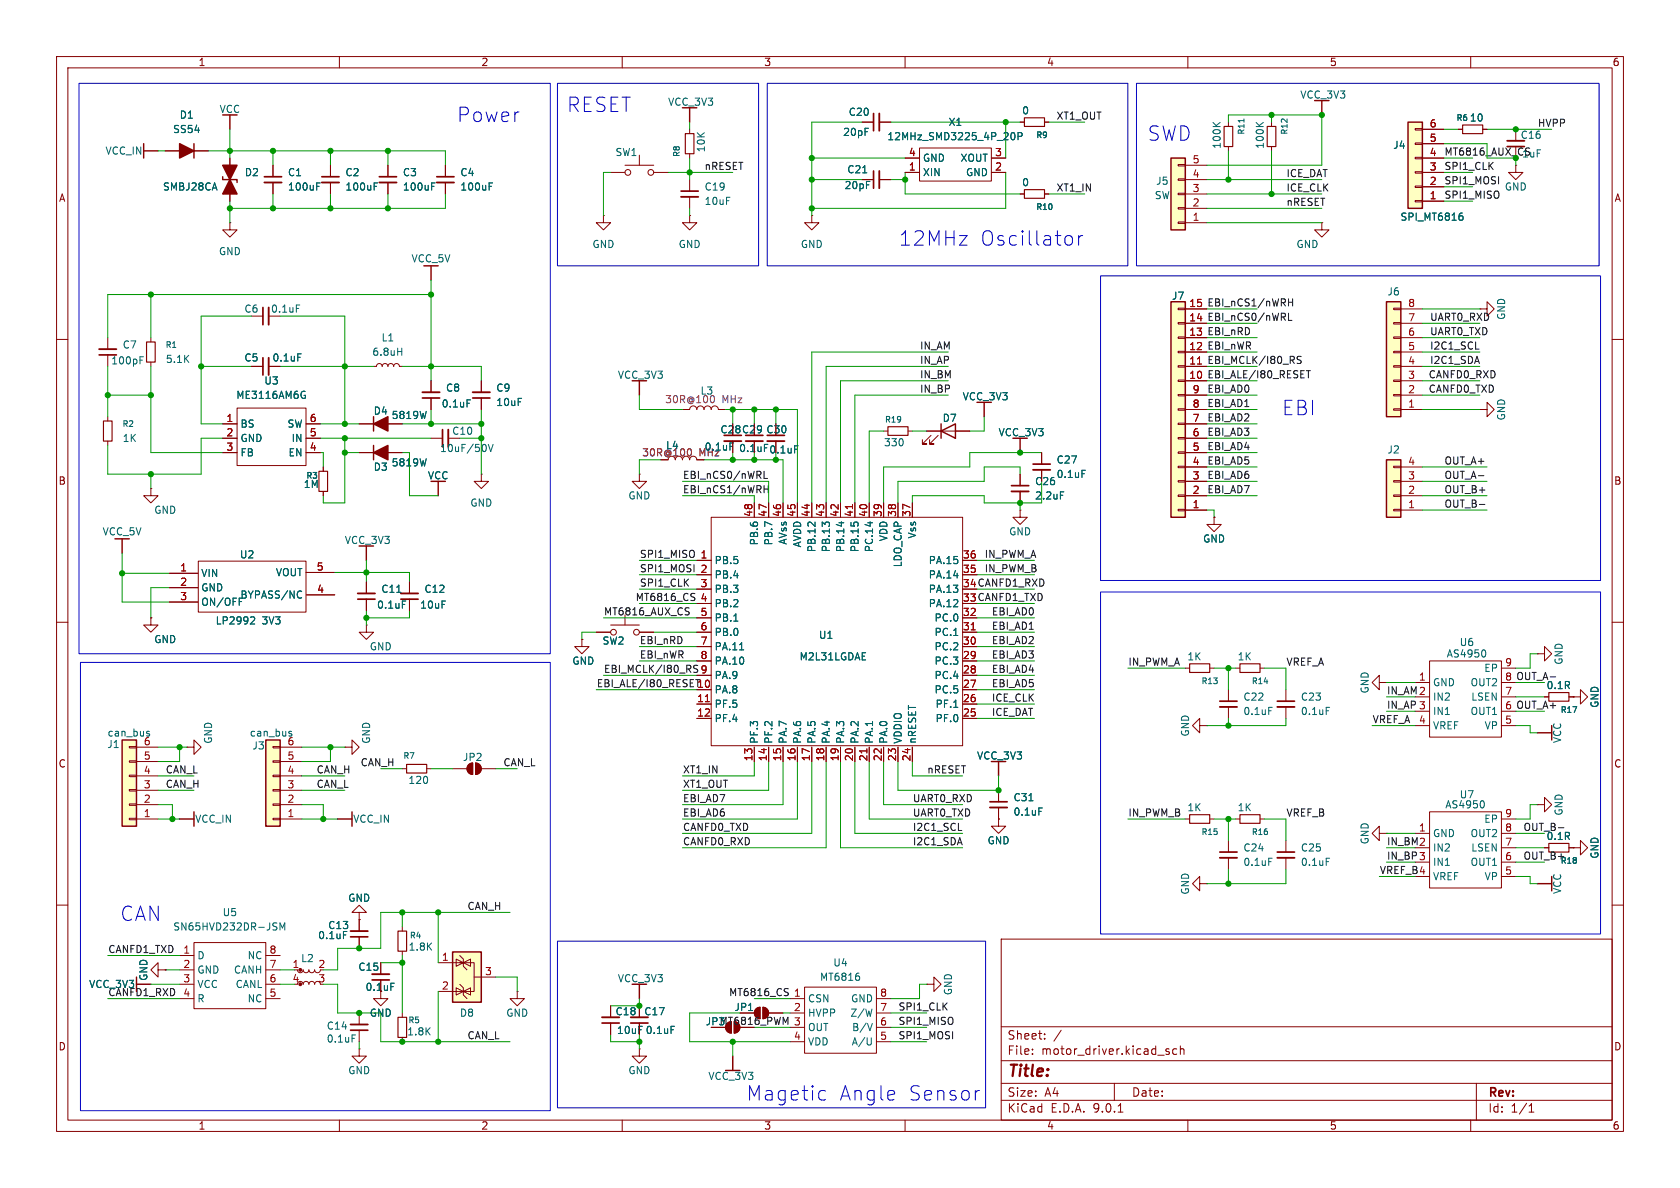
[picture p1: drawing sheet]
<svg xmlns="http://www.w3.org/2000/svg" width="297mm" height="210mm" viewBox="0 0 297 210" stroke-linecap="round" stroke-linejoin="round" font-family="sans-serif">
<defs><g id="words">
<g font-size="3.5" fill="#0000c2">
<text x="80.8" y="21.8">Power</text>
<text x="100.2" y="20">RESET</text>
<text x="202.9" y="25.1">SWD</text>
<text x="158.9" y="43.7">12MHz</text>
<text x="173.2" y="43.7">Oscillator</text>
<text x="226.6" y="73.6">EBI</text>
<text x="21.2" y="163">CAN</text>
<text x="131.9" y="194.8">Magetic</text>
<text x="148.3" y="194.8">Angle</text>
<text x="160.5" y="194.8">Sensor</text>
</g>
<text font-size="2.8" fill="#840000" x="178" y="190.9">Title:</text>
<g font-size="2.1" fill="#840000">
<text x="178" y="184">Sheet:</text>
<text x="178" y="186.7">File:</text>
<text x="184.1" y="186.7">motor_driver.kicad_sch</text>
<text x="178" y="196.9">KiCad</text>
<text x="178" y="194.1">Size:</text>
<text x="184.7" y="194.1">A4</text>
<text x="185.7" y="196.9">E.D.A.</text>
<text x="193.3" y="196.9">9.0.1</text>
<text x="200" y="194.1">Date:</text>
<text x="263" y="194.3">Rev:</text>
<text x="263" y="196.9">Id:</text>
<text x="267.1" y="196.9">1/1</text>
</g>
<g font-size="1.8" fill="#840000">
<text x="35" y="11.9">1</text>
<text x="85" y="11.9">2</text>
<text x="135" y="11.9">3</text>
<text x="185" y="11.9">4</text>
<text x="235" y="11.9">5</text>
<text x="285" y="11.9">6</text>
<text x="10.3" y="35.9">A</text>
<text x="285.3" y="35.9">A</text>
<text x="127.3" y="76.8">C28 C29 C30</text>
<text x="113.4" y="80.9">30R@100</text>
<text x="124.5" y="79.9">0.1uF</text>
<text x="10.3" y="85.9">B</text>
<text x="285.3" y="85.9">B</text>
<text x="170.1" y="103.9">34 CANFD1_RXD</text>
<text x="170.1" y="106.4">33 CANFD1_TXD</text>
<text x="10.3" y="135.9">C</text>
<text x="285.3" y="135.9">C</text>
<text x="64.5" y="175.4">0.1uF</text>
<text x="10.3" y="185.9">D</text>
<text x="124.7" y="181.5">JP3MT6816_PWM</text>
<text x="124.7" y="181.5">JP3</text>
<text x="285.3" y="185.9">D</text>
<text x="35" y="199.9">1</text>
<text x="85" y="199.9">2</text>
<text x="135" y="199.9">3</text>
<text x="185" y="199.9">4</text>
<text x="235" y="199.9">5</text>
<text x="285" y="199.9">6</text>
</g>
<g font-size="1.8" fill="#006464">
<text x="229.8" y="17.6">VCC_3V3</text>
<text x="30.5" y="23.7">SS54</text>
<text x="31.7" y="21.2">D1</text>
<text x="38.7" y="20.2">VCC</text>
<text x="118" y="18.9">VCC_3V3</text>
<text x="149.9" y="20.7">C20</text>
<text x="167.6" y="22.5">X1</text>
<text x="180.6" y="20.4">0</text>
<text x="259.8" y="21.7">10</text>
<text x="18.6" y="27.5">VCC_IN</text>
<text x="108.7" y="27.8">SW1</text>
<text x="124.8" y="27" transform="rotate(-90 124.8 27)">10K</text>
<text x="149" y="24.2">20pF</text>
<text x="156.8" y="25">12MHz_SMD3225_4P_20P</text>
<text x="163.1" y="28.8">GND</text>
<text x="169.7" y="28.8">XOUT</text>
<text x="216" y="26.4" transform="rotate(-90 216 26.4)">100K</text>
<text x="223.6" y="26.4" transform="rotate(-90 223.6 26.4)">100K</text>
<text x="246.2" y="26.5">J4</text>
<text x="268.7" y="24.7">C16</text>
<text x="28.7" y="33.9">SMBJ28CA</text>
<text x="43.2" y="31.3">D2</text>
<text x="50.8" y="31.3">C1</text>
<text x="50.8" y="33.9">100uF</text>
<text x="61" y="31.3">C2</text>
<text x="61" y="33.9">100uF</text>
<text x="71.1" y="31.3">C3</text>
<text x="71.1" y="33.9">100uF</text>
<text x="81.3" y="31.3">C4</text>
<text x="81.3" y="33.9">100uF</text>
<text x="124.5" y="33.9">C19</text>
<text x="149.2" y="33.6">20pF</text>
<text x="149.7" y="30.8">C21</text>
<text x="163.1" y="31.3">XIN</text>
<text x="170.7" y="31.3">GND</text>
<text x="180.6" y="33.1">0</text>
<text x="204.1" y="35.4">SW</text>
<text x="204.3" y="32.9">J5</text>
<text x="265.9" y="33.9">GND</text>
<text x="124.5" y="36.4">10uF</text>
<text x="247.5" y="39.2">SPI_MT6816</text>
<text x="38.6" y="45.3">GND</text>
<text x="72.7" y="46.6">VCC_5V</text>
<text x="104.6" y="44">GND</text>
<text x="119.9" y="44">GND</text>
<text x="141.5" y="44">GND</text>
<text x="229.1" y="44">GND</text>
<text x="207.1" y="53.2">J7</text>
<text x="245.2" y="52.4">J6</text>
<text x="43.1" y="55.5">C6</text>
<text x="47.8" y="55.5">0.1uF</text>
<text x="266.3" y="56.6" transform="rotate(-90 266.3 56.6)">GND</text>
<text x="19.6" y="64.6">100pF</text>
<text x="21.6" y="61.8">C7</text>
<text x="29.2" y="64.4">5.1K</text>
<text x="43.1" y="64.1">C5</text>
<text x="48.1" y="64.1">0.1uF</text>
<text x="65.7" y="63.1">6.8uH</text>
<text x="67.4" y="60.6">L1</text>
<text x="41.7" y="70.7">ME3116AM6G</text>
<text x="46.6" y="68.2">U3</text>
<text x="78.7" y="69.4">C8</text>
<text x="87.6" y="69.4">C9</text>
<text x="87.6" y="72">10uF</text>
<text x="109.1" y="67.2">VCC_3V3</text>
<text x="170.1" y="71">VCC_3V3</text>
<text x="42.4" y="75.8">BS</text>
<text x="50.7" y="75.8">SW</text>
<text x="66" y="73.5">D4</text>
<text x="69.1" y="74.3">5819W</text>
<text x="78" y="72.2">0.1uF</text>
<text x="79.8" y="77.1">C10</text>
<text x="166.6" y="74.8">D7</text>
<text x="176.4" y="77.3">VCC_3V3</text>
<text x="266.3" y="74.4" transform="rotate(-90 266.3 74.4)">GND</text>
<text x="21.6" y="78.3">1K</text>
<text x="42.4" y="78.3">GND</text>
<text x="42.4" y="80.9">FB</text>
<text x="50.9" y="80.9">EN</text>
<text x="51.5" y="78.3">IN</text>
<text x="66" y="83.4">D3</text>
<text x="69.1" y="82.7">5819W</text>
<text x="77.7" y="80.1">10uF/50V</text>
<text x="123.6" y="80.9">MHz</text>
<text x="130.6" y="80.1">0.1uF 0.1uF</text>
<text x="156.2" y="79.1">330</text>
<text x="186.7" y="82.1">C27</text>
<text x="245.2" y="80.4">J2</text>
<text x="53.6" y="86.5">1M</text>
<text x="75.6" y="84.9">VCC</text>
<text x="83.1" y="89.8">GND</text>
<text x="111" y="88.5">GND</text>
<text x="182.9" y="86">C26</text>
<text x="182.9" y="88.5">2.2uF</text>
<text x="186.7" y="84.7">0.1uF</text>
<text x="18" y="94.8">VCC_5V</text>
<text x="27.2" y="91">GND</text>
<text x="157.1" y="95.8" transform="rotate(-90 157.1 95.8)">VDD</text>
<text x="162.2" y="95.3" transform="rotate(-90 162.2 95.3)">Vss</text>
<text x="178.3" y="94.8">GND</text>
<text x="42.3" y="98.9">U2</text>
<text x="60.9" y="96.4">VCC_3V3</text>
<text x="126.2" y="99.9">PB.5</text>
<text x="134.2" y="96.5" transform="rotate(-90 134.2 96.5)">PB.6</text>
<text x="136.8" y="96.5" transform="rotate(-90 136.8 96.5)">PB.7</text>
<text x="139.3" y="96.4" transform="rotate(-90 139.3 96.4)">AVss</text>
<text x="141.8" y="96.9" transform="rotate(-90 141.8 96.9)">AVDD</text>
<text x="144.4" y="97.7" transform="rotate(-90 144.4 97.7)">PB.12</text>
<text x="146.9" y="97.7" transform="rotate(-90 146.9 97.7)">PB.13</text>
<text x="149.5" y="97.7" transform="rotate(-90 149.5 97.7)">PB.14</text>
<text x="152" y="97.7" transform="rotate(-90 152 97.7)">PB.15</text>
<text x="154.5" y="97.7" transform="rotate(-90 154.5 97.7)">PC.14</text>
<text x="159.6" y="100.4" transform="rotate(-90 159.6 100.4)">LDO_CAP</text>
<text x="164.1" y="99.9">PA.15</text>
<text x="212.6" y="96.1">GND</text>
<text x="35.5" y="102.2">VIN</text>
<text x="35.5" y="104.7">GND</text>
<text x="35.5" y="107.3">ON/OFF</text>
<text x="42.4" y="106">BYPASS/NC</text>
<text x="48.7" y="102.1">VOUT</text>
<text x="66.6" y="107.8">0.1uF</text>
<text x="67.3" y="105">C11</text>
<text x="74.2" y="107.8">10uF</text>
<text x="74.9" y="105">C12</text>
<text x="126.2" y="102.5">PB.4</text>
<text x="126.2" y="105">PB.3</text>
<text x="126.2" y="107.5">PB.2</text>
<text x="164.1" y="102.5">PA.14</text>
<text x="164.1" y="105">PA.13</text>
<text x="164.1" y="107.5">PA.12</text>
<text x="27.2" y="113.9">GND</text>
<text x="38" y="110.6">LP2992</text>
<text x="46.3" y="110.6">3V3</text>
<text x="126.2" y="110.1">PB.1</text>
<text x="126.2" y="112.6">PB.0</text>
<text x="144.7" y="113.1">U1</text>
<text x="165.1" y="110.1">PC.0</text>
<text x="165.1" y="112.6">PC.1</text>
<text x="65.3" y="115.2">GND</text>
<text x="101.1" y="117.7">GND</text>
<text x="106.4" y="114.1">SW2</text>
<text x="126.2" y="115.2">PA.11</text>
<text x="126.2" y="117.7">PA.10</text>
<text x="141.3" y="116.9">M2L31LGDAE</text>
<text x="165.1" y="115.2">PC.2</text>
<text x="165.1" y="117.7">PC.3</text>
<text x="209.8" y="116.9">1K</text>
<text x="218.7" y="116.9">1K</text>
<text x="255.7" y="116.4">AS4950</text>
<text x="258" y="114.4">U6</text>
<text x="262.3" y="119">EP</text>
<text x="276.5" y="117.6" transform="rotate(-90 276.5 117.6)">GND</text>
<text x="126.2" y="120.2">PA.9</text>
<text x="126.2" y="122.8">PA.8</text>
<text x="126.2" y="125.3">PF.5</text>
<text x="165.1" y="120.2">PC.4</text>
<text x="165.1" y="122.8">PC.5</text>
<text x="165.3" y="125.3">PF.1</text>
<text x="219.7" y="124.1">C22</text>
<text x="229.9" y="124.1">C23</text>
<text x="242.2" y="122.7" transform="rotate(-90 242.2 122.7)">GND</text>
<text x="253.2" y="121.5">GND</text>
<text x="253.2" y="124.1">IN2</text>
<text x="259.9" y="121.5">OUT2</text>
<text x="260" y="124.1">LSEN</text>
<text x="273.3" y="122">0.1R</text>
<text x="282.8" y="125.2" transform="rotate(-90 282.8 125.2)">GND</text>
<text x="18.9" y="130.4">can_bus</text>
<text x="25.3" y="131.8">6</text>
<text x="37.7" y="131.6" transform="rotate(-90 37.7 131.6)">GND</text>
<text x="44.1" y="130.4">can_bus</text>
<text x="50.7" y="131.8">6</text>
<text x="65.6" y="131.6" transform="rotate(-90 65.6 131.6)">GND</text>
<text x="126.2" y="127.9">PF.4</text>
<text x="134.2" y="131.6" transform="rotate(-90 134.2 131.6)">PF.3</text>
<text x="136.8" y="131.6" transform="rotate(-90 136.8 131.6)">PF.2</text>
<text x="139.3" y="131.6" transform="rotate(-90 139.3 131.6)">PA.7</text>
<text x="141.8" y="131.6" transform="rotate(-90 141.8 131.6)">PA.6</text>
<text x="144.4" y="131.6" transform="rotate(-90 144.4 131.6)">PA.5</text>
<text x="146.9" y="131.6" transform="rotate(-90 146.9 131.6)">PA.4</text>
<text x="149.5" y="131.6" transform="rotate(-90 149.5 131.6)">PA.3</text>
<text x="152" y="131.6" transform="rotate(-90 152 131.6)">PA.2</text>
<text x="154.5" y="131.6" transform="rotate(-90 154.5 131.6)">PA.1</text>
<text x="157.1" y="131.6" transform="rotate(-90 157.1 131.6)">PA.0</text>
<text x="159.6" y="131.6" transform="rotate(-90 159.6 131.6)">VDDIO</text>
<text x="162.2" y="131.6" transform="rotate(-90 162.2 131.6)">nRESET</text>
<text x="165.3" y="127.9">PF.0</text>
<text x="210.4" y="130.3" transform="rotate(-90 210.4 130.3)">GND</text>
<text x="219.7" y="126.6">0.1uF</text>
<text x="229.9" y="126.6">0.1uF</text>
<text x="253.2" y="126.6">IN1</text>
<text x="253.2" y="129.1">VREF</text>
<text x="259.9" y="126.6">OUT1</text>
<text x="262.4" y="129.1">VP</text>
<text x="276.2" y="131.5" transform="rotate(-90 276.2 131.5)">VCC</text>
<text x="18.9" y="132.4">J1</text>
<text x="44.5" y="132.7">J3</text>
<text x="81.7" y="134.7">JP2</text>
<text x="172.6" y="134.5">VCC_3V3</text>
<text x="72.1" y="138.8">120</text>
<text x="179.1" y="141.8">C31</text>
<text x="209.8" y="143.6">1K</text>
<text x="218.7" y="143.6">1K</text>
<text x="255.4" y="143.1">AS4950</text>
<text x="258" y="141.3">U7</text>
<text x="34.4" y="145.6">VCC_IN</text>
<text x="62.3" y="145.6">VCC_IN</text>
<text x="174.5" y="149.5">GND</text>
<text x="179.1" y="144.4">0.1uF</text>
<text x="242.2" y="149.4" transform="rotate(-90 242.2 149.4)">GND</text>
<text x="253.2" y="148.2">GND</text>
<text x="259.9" y="148.2">OUT2</text>
<text x="262.3" y="145.6">EP</text>
<text x="273.3" y="148.7">0.1R</text>
<text x="276.5" y="144.3" transform="rotate(-90 276.5 144.3)">GND</text>
<text x="219.7" y="150.7">C24</text>
<text x="219.7" y="153.3">0.1uF</text>
<text x="229.9" y="150.7">C25</text>
<text x="229.9" y="153.3">0.1uF</text>
<text x="253.2" y="150.7">IN2</text>
<text x="253.2" y="153.3">IN1</text>
<text x="253.2" y="155.8">VREF</text>
<text x="259.9" y="153.3">OUT1</text>
<text x="260" y="150.7">LSEN</text>
<text x="262.4" y="155.8">VP</text>
<text x="282.8" y="151.9" transform="rotate(-90 282.8 151.9)">GND</text>
<text x="61.5" y="159.6">GND</text>
<text x="210.4" y="158.2" transform="rotate(-90 210.4 158.2)">GND</text>
<text x="276.2" y="158.1" transform="rotate(-90 276.2 158.1)">VCC</text>
<text x="30.5" y="164.7">SN65HVD232DR-JSM</text>
<text x="39.3" y="162.2">U5</text>
<text x="56.1" y="166.2">0.1uF</text>
<text x="57.9" y="164.4">C13</text>
<text x="26.3" y="173.5" transform="rotate(-90 26.3 173.5)">GND</text>
<text x="34.8" y="169.8">D</text>
<text x="34.8" y="172.3">GND</text>
<text x="41.3" y="172.3">CANH</text>
<text x="43.7" y="169.8">NC</text>
<text x="53.1" y="170.3">L2</text>
<text x="63.3" y="171.8">C15</text>
<text x="72.1" y="168.2">1.8K</text>
<text x="109.1" y="173.8">VCC_3V3</text>
<text x="144.9" y="173.6">MT6816</text>
<text x="147.2" y="171">U4</text>
<text x="15.7" y="174.9">VCC_3V3</text>
<text x="34.8" y="174.9">VCC</text>
<text x="34.8" y="177.4">R</text>
<text x="41.6" y="174.9">CANL</text>
<text x="43.7" y="177.4">NC</text>
<text x="65.3" y="179.9">GND</text>
<text x="81.2" y="179.9">D8</text>
<text x="89.4" y="179.9">GND</text>
<text x="108.7" y="179.7">C18</text>
<text x="113.8" y="179.7">C17</text>
<text x="129.7" y="178.9">JP1</text>
<text x="142.7" y="177.4">CSN</text>
<text x="142.7" y="179.9">HVPP</text>
<text x="150.2" y="179.9">Z/W</text>
<text x="150.4" y="177.4">GND</text>
<text x="168.5" y="176" transform="rotate(-90 168.5 176)">GND</text>
<text x="57.7" y="182.2">C14</text>
<text x="57.7" y="184.5">0.1uF</text>
<text x="71.9" y="183.2">1.8K</text>
<text x="109" y="183">10uF 0.1uF</text>
<text x="142.7" y="182.5">OUT</text>
<text x="142.7" y="185">VDD</text>
<text x="150.5" y="185">A/U</text>
<text x="150.5" y="182.5">B/V</text>
<text x="61.5" y="190.1">GND</text>
<text x="111" y="190.1">GND</text>
<text x="125.1" y="191.1">VCC_3V3</text>
</g>
<g font-size="1.8" fill="#0f0f0f">
<text x="186.7" y="21.2">XT1_OUT</text>
<text x="271.8" y="22.5">HVPP</text>
<text x="269" y="28">1uF</text>
<text x="124.5" y="30.1">nRESET</text>
<text x="186.7" y="33.9">XT1_IN</text>
<text x="227.3" y="33.9">ICE_CLK</text>
<text x="227.3" y="31.4">ICE_DAT</text>
<text x="255.3" y="32.7">SPI1_MOSI</text>
<text x="255.3" y="35.2">SPI1_MISO</text>
<text x="255.3" y="30.1">SPI1_CLK</text>
<text x="227.3" y="36.5">nRESET</text>
<text x="213.4" y="56.8">EBI_nCS0/nWRL</text>
<text x="213.4" y="59.3">EBI_nRD</text>
<text x="213.4" y="54.3">EBI_nCS1/nWRH</text>
<text x="252.7" y="59.3">UART0_TXD</text>
<text x="252.7" y="56.8">UART0_RXD</text>
<text x="162.6" y="64.4">IN_AP</text>
<text x="162.6" y="61.9">IN_AM</text>
<text x="213.4" y="61.9">EBI_nWR</text>
<text x="213.4" y="64.4">EBI_MCLK/I80_RS</text>
<text x="252.7" y="64.4">I2C1_SDA</text>
<text x="252.7" y="61.9">I2C1_SCL</text>
<text x="162.6" y="69.5">IN_BP</text>
<text x="162.6" y="67">IN_BM</text>
<text x="213.4" y="67">EBI_ALE/I80_RESET</text>
<text x="213.4" y="69.5">EBI_AD0</text>
<text x="252.5" y="69.5">CANFD0_TXD</text>
<text x="252.5" y="67">CANFD0_RXD</text>
<text x="213.4" y="74.6">EBI_AD2</text>
<text x="213.4" y="72">EBI_AD1</text>
<text x="213.4" y="77.1">EBI_AD3</text>
<text x="213.4" y="82.2">EBI_AD5</text>
<text x="213.4" y="79.7">EBI_AD4</text>
<text x="255.3" y="82.2">OUT_A+</text>
<text x="120.6" y="87.3">EBI_nCS1/nWRH</text>
<text x="120.6" y="84.7">EBI_nCS0/nWRL</text>
<text x="213.4" y="87.3">EBI_AD7</text>
<text x="213.4" y="84.7">EBI_AD6</text>
<text x="255.3" y="84.7">OUT_A-</text>
<text x="255.3" y="89.8">OUT_B-</text>
<text x="255.3" y="87.3">OUT_B+</text>
<text x="113" y="98.7">SPI1_MISO</text>
<text x="113" y="101.3">SPI1_MOSI</text>
<text x="174" y="101.3">IN_PWM_B</text>
<text x="174" y="98.7">IN_PWM_A</text>
<text x="112.3" y="106.3">MT6816_CS</text>
<text x="113" y="103.8">SPI1_CLK</text>
<text x="106.7" y="108.9">MT6816_AUX_CS</text>
<text x="113" y="114">EBI_nRD</text>
<text x="175.3" y="111.4">EBI_AD1</text>
<text x="175.3" y="114">EBI_AD2</text>
<text x="175.3" y="108.9">EBI_AD0</text>
<text x="106.7" y="119">EBI_MCLK/I80_RS</text>
<text x="113" y="116.5">EBI_nWR</text>
<text x="175.3" y="119">EBI_AD4</text>
<text x="175.3" y="116.5">EBI_AD3</text>
<text x="199.4" y="117.8">IN_PWM_A</text>
<text x="227.3" y="117.8">VREF_A</text>
<text x="105.4" y="121.6">EBI_ALE/I80_RESET 10</text>
<text x="175.3" y="124.1">ICE_CLK</text>
<text x="175.3" y="121.6">EBI_AD5</text>
<text x="245.1" y="122.8">IN_AM2</text>
<text x="245.1" y="125.4">IN_AP 3</text>
<text x="266" y="120.4">8 OUT_A-</text>
<text x="266" y="125.5">6 OUT_A+</text>
<text x="175.3" y="126.7">ICE_DAT</text>
<text x="242.6" y="127.9">VREF_A</text>
<text x="29.2" y="136.8">CAN_L</text>
<text x="55.9" y="136.8">CAN_H</text>
<text x="63.7" y="135.5">CAN_H</text>
<text x="88.9" y="135.5">CAN_L</text>
<text x="120.6" y="136.8">XT1_IN</text>
<text x="163.8" y="136.8">nRESET</text>
<text x="29.2" y="139.4">CAN_H</text>
<text x="55.9" y="139.4">CAN_L</text>
<text x="120.6" y="139.4">XT1_OUT</text>
<text x="120.6" y="141.9">EBI_AD7</text>
<text x="161.3" y="141.9">UART0_RXD</text>
<text x="120.6" y="147">CANFD0_TXD</text>
<text x="120.6" y="144.4">EBI_AD6</text>
<text x="120.6" y="149.5">CANFD0_RXD</text>
<text x="161.3" y="144.4">UART0_TXD</text>
<text x="161.3" y="147">I2C1_SCL</text>
<text x="161.3" y="149.5">I2C1_SDA</text>
<text x="199.4" y="144.4">IN_PWM_B</text>
<text x="227.3" y="144.4">VREF_B</text>
<text x="245.1" y="149.5">IN_BM2</text>
<text x="269.2" y="147">OUT_B-</text>
<text x="243.8" y="154.6">VREF_B4</text>
<text x="245.1" y="152.1">IN_BP 3</text>
<text x="269.2" y="152.1">OUT_B+</text>
<text x="82.5" y="160.9">CAN_H</text>
<text x="19" y="168.6">CANFD1_TXD</text>
<text x="19" y="176.2">CANFD1_RXD</text>
<text x="128.8" y="176.2">MT6816_CS</text>
<text x="158.7" y="178.7">SPI1_CLK</text>
<text x="82.5" y="183.8">CAN_L</text>
<text x="158.7" y="181.3">SPI1_MISO</text>
<text x="158.7" y="183.8">SPI1_MOSI</text>
</g>
<g font-size="1.8" fill="#a90000">
<text x="252.7" y="22.6">6</text>
<text x="160.6" y="27.7">4</text>
<text x="175.8" y="27.7">3</text>
<text x="210.7" y="29">5</text>
<text x="252.7" y="27.7">4</text>
<text x="252.7" y="25.1">5</text>
<text x="160.6" y="30.2">1</text>
<text x="175.8" y="30.2">2</text>
<text x="210.7" y="34">3</text>
<text x="210.7" y="31.5">4</text>
<text x="252.7" y="35.3">1</text>
<text x="252.7" y="32.8">2</text>
<text x="252.7" y="30.2">3</text>
<text x="210.7" y="39.1">1</text>
<text x="210.7" y="36.6">2</text>
<text x="210.1" y="59.4">13</text>
<text x="210.1" y="56.9">14</text>
<text x="210.1" y="54.4">15</text>
<text x="248.8" y="59.4">6</text>
<text x="248.8" y="56.9">7</text>
<text x="248.8" y="54.4">8</text>
<text x="210.1" y="64.5">11</text>
<text x="210.1" y="62">12</text>
<text x="248.8" y="64.5">4</text>
<text x="248.8" y="62">5</text>
<text x="210.1" y="67.1">10</text>
<text x="210.7" y="69.6">9</text>
<text x="248.8" y="69.6">2</text>
<text x="248.8" y="67.1">3</text>
<text x="39.9" y="74.7">1</text>
<text x="39.9" y="77.2">2</text>
<text x="54.7" y="74.7">6</text>
<text x="54.7" y="77.2">5</text>
<text x="210.7" y="77.2">6</text>
<text x="210.7" y="74.7">7</text>
<text x="210.7" y="72.1">8</text>
<text x="248.8" y="72.1">1</text>
<text x="39.9" y="79.8">3</text>
<text x="54.7" y="79.8">4</text>
<text x="210.7" y="82.3">4</text>
<text x="210.7" y="79.8">5</text>
<text x="248.8" y="82.3">4</text>
<text x="210.7" y="89.9">1</text>
<text x="210.7" y="87.4">2</text>
<text x="210.7" y="84.8">3</text>
<text x="248.8" y="89.9">1</text>
<text x="248.8" y="87.4">2</text>
<text x="248.8" y="84.8">3</text>
<text x="133.1" y="91.5" transform="rotate(-90 133.1 91.5)">48</text>
<text x="135.6" y="91.5" transform="rotate(-90 135.6 91.5)">47</text>
<text x="138.2" y="91.5" transform="rotate(-90 138.2 91.5)">46</text>
<text x="140.7" y="91.5" transform="rotate(-90 140.7 91.5)">45</text>
<text x="143.3" y="91.5" transform="rotate(-90 143.3 91.5)">44</text>
<text x="145.8" y="91.5" transform="rotate(-90 145.8 91.5)">43</text>
<text x="148.3" y="91.5" transform="rotate(-90 148.3 91.5)">42</text>
<text x="150.9" y="91.5" transform="rotate(-90 150.9 91.5)">41</text>
<text x="153.4" y="91.5" transform="rotate(-90 153.4 91.5)">40</text>
<text x="156" y="91.5" transform="rotate(-90 156 91.5)">39</text>
<text x="158.5" y="91.5" transform="rotate(-90 158.5 91.5)">38</text>
<text x="161" y="91.5" transform="rotate(-90 161 91.5)">37</text>
<text x="31.8" y="101.1">1</text>
<text x="55.9" y="100.9">5</text>
<text x="123.8" y="98.8">1</text>
<text x="123.8" y="101.3">2</text>
<text x="170.1" y="98.8">36</text>
<text x="170.1" y="101.3">35</text>
<text x="31.8" y="103.6">2</text>
<text x="31.8" y="106.2">3</text>
<text x="56" y="104.9">4</text>
<text x="123.8" y="103.9">3</text>
<text x="123.8" y="106.4">4</text>
<text x="170.1" y="103.9">34</text>
<text x="170.1" y="106.4">33</text>
<text x="123.8" y="109">5</text>
<text x="123.8" y="111.5">6</text>
<text x="170.1" y="109">32</text>
<text x="170.1" y="111.5">31</text>
<text x="123.8" y="114">7</text>
<text x="123.8" y="116.6">8</text>
<text x="123.8" y="119.1">9</text>
<text x="170.1" y="114">30</text>
<text x="170.1" y="116.6">29</text>
<text x="170.1" y="119.1">28</text>
<text x="266" y="117.9">9</text>
<text x="123.1" y="124.2">11</text>
<text x="123.1" y="121.7">10</text>
<text x="170.1" y="121.7">27</text>
<text x="170.1" y="124.2">26</text>
<text x="250.8" y="120.4">1</text>
<text x="266" y="122.9">7</text>
<text x="123.1" y="126.7">12</text>
<text x="170.1" y="126.7">25</text>
<text x="250.8" y="128">4</text>
<text x="266" y="128">5</text>
<text x="25.3" y="136.9">4</text>
<text x="25.3" y="134.4">5</text>
<text x="50.7" y="136.9">4</text>
<text x="50.7" y="134.4">5</text>
<text x="133.1" y="134.7" transform="rotate(-90 133.1 134.7)">13</text>
<text x="135.6" y="134.7" transform="rotate(-90 135.6 134.7)">14</text>
<text x="138.2" y="134.7" transform="rotate(-90 138.2 134.7)">15</text>
<text x="140.7" y="134.7" transform="rotate(-90 140.7 134.7)">16</text>
<text x="143.3" y="134.7" transform="rotate(-90 143.3 134.7)">17</text>
<text x="145.8" y="134.7" transform="rotate(-90 145.8 134.7)">18</text>
<text x="148.3" y="134.7" transform="rotate(-90 148.3 134.7)">19</text>
<text x="150.9" y="134.7" transform="rotate(-90 150.9 134.7)">20</text>
<text x="153.4" y="134.7" transform="rotate(-90 153.4 134.7)">21</text>
<text x="156" y="134.7" transform="rotate(-90 156 134.7)">22</text>
<text x="158.5" y="134.7" transform="rotate(-90 158.5 134.7)">23</text>
<text x="161" y="134.7" transform="rotate(-90 161 134.7)">24</text>
<text x="25.3" y="142">2</text>
<text x="25.3" y="139.4">3</text>
<text x="50.7" y="142">2</text>
<text x="50.7" y="139.4">3</text>
<text x="25.3" y="144.5">1</text>
<text x="50.7" y="144.5">1</text>
<text x="250.8" y="147.1">1</text>
<text x="266" y="144.5">9</text>
<text x="266" y="147.1">8</text>
<text x="266" y="149.6">7</text>
<text x="266" y="152.1">6</text>
<text x="266" y="154.7">5</text>
<text x="32.3" y="168.7">1</text>
<text x="32.3" y="171.2">2</text>
<text x="32.3" y="173.7">3</text>
<text x="47.6" y="168.7">8</text>
<text x="47.6" y="171.2">7</text>
<text x="47.6" y="173.7">6</text>
<text x="51.6" y="171.2">1</text>
<text x="51.6" y="173.7">4</text>
<text x="56.2" y="171.2">2</text>
<text x="56.2" y="173.7">3</text>
<text x="78" y="169.9">1</text>
<text x="85.7" y="172.5">3</text>
<text x="32.3" y="176.3">4</text>
<text x="47.6" y="176.3">5</text>
<text x="78" y="175">2</text>
<text x="140.3" y="176.3">1</text>
<text x="140.3" y="178.8">2</text>
<text x="155.5" y="176.3">8</text>
<text x="155.5" y="178.8">7</text>
<text x="140.3" y="181.4">3</text>
<text x="140.3" y="183.9">4</text>
<text x="155.5" y="181.4">6</text>
<text x="155.5" y="183.9">5</text>
</g>
<text font-size="1.8" fill="#009600" x="255.3" y="27.6">MT6816_AUX_CS</text>
<g font-size="1.8" fill="#840084">
<text x="117.5" y="71.5">30R@100</text>
<text x="123.7" y="70">L3</text>
<text x="127.6" y="71.5">MHz</text>
<text x="117.7" y="79.6">L4</text>
</g>
<g font-size="1.4" fill="#006464">
<text x="220.2" y="23.9" transform="rotate(-90 220.2 23.9)">R11</text>
<text x="227.8" y="23.9" transform="rotate(-90 227.8 23.9)">R12</text>
<text x="257.4" y="21.6">R6</text>
<text x="120.4" y="27.9" transform="rotate(-90 120.4 27.9)">R8</text>
<text x="183.1" y="24.6">R9</text>
<text x="183.1" y="37.3">R10</text>
<text x="29.2" y="61.7">R1</text>
<text x="21.6" y="75.7">R2</text>
<text x="156.3" y="74.9">R19</text>
<text x="54.1" y="84.8">R3</text>
<text x="212.3" y="121.1">R13</text>
<text x="221.2" y="121.1">R14</text>
<text x="275.8" y="126.2">R17</text>
<text x="71.2" y="134.3">R7</text>
<text x="212.3" y="147.8">R15</text>
<text x="221.2" y="147.8">R16</text>
<text x="275.8" y="152.9">R18</text>
<text x="72.4" y="166.1">R4</text>
<text x="72.1" y="181.1">R5</text>
</g>
</g></defs>
<g fill="none" stroke="#840000" stroke-width=".18">
<path d="M10 10h277v190h-277zM12 12h273v186h-273zM60 10v2M110 10v2M160 10v2M210 10v2M260 10v2M217.2 21.6v.8M217.2 25.9v.8M224.8 21.6v.8M224.8 25.9v.8M268 29.2v1.3h1.2l-1.2 1.3-1.3-1.3h1.3"/>
<path d="M268 29.2h.1M268 22.9v2M10 60h2M85.1 67.3v2M85.1 70.4v2M133.3 78v2M137.2 78v2M285 60h2M113 83.8v1.3h1.3l-1.3 1.3-1.2-1.3h1.2M113 83.8h.1M10 110h2M285 110h2"/>
<path d="M61 132.1h1.2v-1.3l1.3 1.3-1.3 1.3v-1.3M61 132.1h.1M218.4 144.8h.8M222.8 144.8h.7M10 160h2M27.9 171.5v-1.3l-1.2 1.3 1.2 1.2v-1.2h1.3M29.2 171.5h.1M31.7 168.9h2.6M31.7 171.5h2.6M31.7 174h2.6M31.7 176.5h2.6M34.3 166.6h12.7v11.7h-12.7z"/>
<path d="M47 168.9h2.5M47 171.5h2.5M47 174h2.5M47 176.5h2.5M52.6 171.5l.1 .3 .4 .2 .3-.2 .2-.3 .1 .3 .3 .1 .4-.1 .2-.3 .1 .2 .3 .2h.4l.2-.4 .2 .3 .4 .1 .3-.1 .1-.3M52.6 174l.1-.4 .4-.1 .3 .1 .2 .4 .1-.3 .3-.2 .4 .1 .2 .4 .2-.4 .4-.1 .3 .2 .1 .3 .2-.4 .4-.1 .3 .2 .1 .3M91.4 175.3v1.2h1.3l-1.3 1.3-1.2-1.3h1.2M91.4 175.3h.1M177 166h108v32h-108zM285 160h2M60 198v2M63.5 185.4v1.3h1.3l-1.3 1.3-1.3-1.3h1.3"/>
<path d="M63.5 185.4h.1M110 198v2M160 198v2M177 194.5h108M177 191.5h108M177 187.5h108M177 181.5h108M182.5 186.3v.1M182.5 185.5v.1M184.7 183.6v.1M184.7 182.8v.1M187.6 182.1l-1.3 2"/>
<path d="M197 191.5v3M197.7 196.6h.8M206.2 185.8l.5 .2v.1v.2l-.5 .1M206.2 185.5h.5M208 185.5l-.4-.1-.3 .3v.4l.2 .2h.5M208.7 185.5l.2-.1 .3 .1 .1 .9M208.7 184.9v1.5M210 198v2M260 198v2M261 191.5v6.5M270.3 196.6h.9M270.3 195.5l.4-.4v1.5"/>
</g>
<path d="M266.4 25.9h3.1M83.6 70.4h3M131.8 77h3.1M135.6 77h3.1" fill="none" stroke="#840000" stroke-width=".3"/>
<path d="M266.4 24.9h3.1M83.6 69.3h3M131.8 78h3.1M135.6 78h3.1" fill="none" stroke="#840000" stroke-width=".33"/>
<path d="M24.1 172.7v2.6M24.1 174h2.6" fill="none" stroke="#840000" stroke-width=".25"/>
<g fill="#840000" stroke="#840000" stroke-width=".18">
<circle cx="53.1" cy="171.4" r=".25"/>
<circle cx="53.1" cy="174" r=".25"/>
</g>
<path d="M214.4 21.6l.8 .8M215.7 21.6l-.7 .6M219.9 21v.6M222.1 21.6l.7 .8M223.3 21.6l-.7 .6M140.5 78.8h.6M48.7 163.8l.3 .2-.3 .4M48.8 163.1l.2 .1M49.5 164.4v-1.3l.4 .9 .4-.9v1.3" fill="none" stroke="#006464" stroke-width=".18"/>
<path d="M216.4 22.4h1.5v3.5h-1.5zM224 22.4h1.6v3.5h-1.6zM219.2 144h3.6v1.5h-3.6z" fill="none" stroke="#840000" stroke-width=".2"/>
<path d="M248.9 21.6h2.6v15.2h-2.6z" fill="#ffffc2"/>
<path d="M233.7 17.8v2.5M248.9 21.6h2.6v15.2h-2.6zM113 67.3v2.6M176.5 134.6v2.6" fill="none" stroke="#840000" stroke-width=".25"/>
<g fill="none" stroke="#840000" stroke-width=".18">
<path d="M48.3 29.2v2M48.3 32.3v2M58.4 29.2v2M58.4 32.3v2M121.9 38.1v1.3h1.3l-1.3 1.2-1.3-1.2h1.3M121.9 38.1h.1M121.9 31.8v2M121.9 34.8v2M233.7 39.4v1.2h1.2l-1.2 1.3-1.3-1.3h1.3M233.7 39.4h.1M250.2 35.4h1.3v.3h-1.3zM250.2 32.9h1.3v.2h-1.3z"/>
<path d="M250.2 30.4h1.3v.2h-1.3zM250.2 27.8h1.3v.3h-1.3zM250.2 25.3h1.3v.2h-1.3zM250.2 22.7h1.3v.3h-1.3zM251.5 35.6h3.8M251.5 33h3.8M251.5 30.5h3.8M251.5 27.9h3.8M251.5 25.4h3.8M251.5 22.9h3.8M257.8 22.9h.8M262.1 22.9h.8"/>
<path d="M120.6 72.4h1.3a.64 .64 0 0 1 .7-.6 .64 .64 0 0 1 .6 .6 .64 .64 0 0 1 .6-.6 .64 .64 0 0 1 .7 .6 .64 .64 0 0 1 .6-.6 .64 .64 0 0 1 .6 .6 .64 .64 0 0 1 .7-.6 .64 .64 0 0 1 .6 .6h1.3M156.2 76.2h.8M160.5 76.2h.8M121.9 81.3a.64 .64 0 0 1 .7-.7 .64 .64 0 0 1 .6 .7M102.9 113v1.3h1.2l-1.2 1.3-1.3-1.3h1.3M102.9 113h.1M209.5 144.8h.8M213.9 144.8h.7"/>
</g>
<path d="M56 32.9h.4M56 32.3h.6M66.2 32.9h.4M66.2 32.3h.6M258.2 38.1h.2l.3 .3-.1 .4-.4 .1M258.3 37.7h.2M129 78.3h.7" fill="none" stroke="#006464" stroke-width=".18"/>
<path d="M258.6 22.1h3.5v1.5h-3.5zM157 75.4h3.5v1.6h-3.5zM210.3 144h3.6v1.5h-3.6z" fill="none" stroke="#840000" stroke-width=".2"/>
<path d="M46.7 31.2h3.1M56.9 31.2h3M120.4 33.8h3M128 77h3.1" fill="none" stroke="#840000" stroke-width=".3"/>
<path d="M46.7 32.3h3.1M56.9 32.3h3M120.4 34.8h3M128 78h3.1" fill="none" stroke="#840000" stroke-width=".33"/>
<path d="M121.9 79.3a.79 .79 0 0 1 0 1.3M126.2 70.2l.1 .5-.1 .4-.2 .1" fill="none" stroke="#840084" stroke-width=".18"/>
<path d="M245.1 81.3h2.5v10.1h-2.5z" fill="#ffffc2"/>
<path d="M76.2 47v2.5M245.1 81.3h2.5v10.1h-2.5z" fill="none" stroke="#840000" stroke-width=".25"/>
<g fill="none" stroke="#840000" stroke-width=".18">
<path d="M40.6 39.4v1.2h1.3l-1.3 1.3-1.2-1.3h1.2M40.6 39.4h.1M180.3 90.2v1.2h1.3l-1.3 1.3-1.2-1.3h1.2M180.3 90.2h.1M180.3 83.8v2.1M180.3 86.9v2M246.4 90h1.2v.3h-1.2zM246.4 87.5h1.2v.3h-1.2zM246.4 85h1.2v.2h-1.2zM246.4 82.4h1.2v.3h-1.2zM247.6 90.2h3.9M247.6 87.6h3.9"/>
<path d="M247.6 85.1h3.9M247.6 82.6h3.9"/>
</g>
<path d="M178.8 85.9h3.1" fill="none" stroke="#840000" stroke-width=".3"/>
<path d="M178.8 86.9h3.1" fill="none" stroke="#840000" stroke-width=".33"/>
<path d="M187.5 86.9h.6" fill="none" stroke="#006464" stroke-width=".18"/>
<path d="M245.1 53.3h2.5v20.4h-2.5z" fill="#ffffc2"/>
<g fill="none" stroke="#840000" stroke-width=".25">
<path d="M121.9 19.1v2.5M25.4 25.4v2.5M25.4 26.7h2.5M34.3 25.4v2.5M39.4 31.2v.6h2.5v.5M40.6 20.3v2.6M245.1 53.3h2.5v20.4h-2.5zM66 73.7v2.5M66 78.7v2.6M21.6 95.3v2.5M64.8 96.5v2.6M77.5 85.1v2.5"/>
<path d="M271.8 156.2h2.5"/>
</g>
<g fill="none" stroke="#840000" stroke-width=".18">
<path d="M29.2 26.7h7.6M40.6 27.9v7.7M68.6 29.2v2M68.6 32.3v2M106.7 38.1v1.3h1.2l-1.2 1.2-1.3-1.2h1.3M106.7 38.1h.1M107.9 30.5h2.6M110.5 29.2h5.1M113 27.4v1.8M115.6 30.5h2.5M121.9 22.9v.7M121.9 27.2v.7"/>
<path d="M143.5 38.1v1.3h1.3l-1.3 1.2-1.3-1.2h1.3M143.5 38.1h.1M19 59.7v2M26.7 59.7v.8M44.4 55.9h2.1M246.4 59.6h1.2v.2h-1.2zM246.4 57h1.2v.3h-1.2zM246.4 54.5h1.2v.2h-1.2zM247.6 59.7h3.9M247.6 57.2h3.9M247.6 54.6h3.9M261.6 54.6h1.3v-1.3l1.3 1.3-1.3 1.3v-1.3"/>
<path d="M261.6 54.6h.1M19 62.7v2.1M19 73.7v.7M19 78v.7M26.7 64v.8M39.4 74.9h2.5M39.4 77.5h2.5M41.9 72.1h12.2v10.2h-12.2zM44.4 64.8h2.1M47.5 64.8h2M54.1 74.9h2.5M54.1 77.5h2.5"/>
<path d="M63.5 74.9h7.6M66 64.8h.5l.2-.4 .4-.1 .3 .1 .2 .4 .1-.4 .4-.1 .3 .1 .2 .4 .1-.4 .4-.1 .3 .1 .2 .4 .1-.4 .4-.1 .4 .1 .1 .4h.5M76.2 67.3v2M76.2 70.4v2M76.2 77.5h2M79.2 77.5h2.1M246.4 72.3h1.2v.2h-1.2zM246.4 69.7h1.2v.3h-1.2zM246.4 67.2h1.2v.2h-1.2zM246.4 64.6h1.2v.3h-1.2zM246.4 62.1h1.2v.3h-1.2zM247.6 72.4h3.9"/>
<path d="M247.6 69.9h3.9M247.6 67.3h3.9M247.6 64.8h3.9M247.6 62.2h3.9M261.6 72.4h1.3v-1.3l1.3 1.3-1.3 1.3v-1.3M261.6 72.4h.1M26.7 86.4v1.2h1.2l-1.2 1.3-1.3-1.3h1.3M26.7 86.4h.1M39.4 80h2.5M54.1 80h2.5M57.1 82.6v.7M57.1 86.9v.7"/>
<path d="M63.5 80h7.6M85.1 83.8v1.3h1.3l-1.3 1.3-1.3-1.3h1.3M85.1 83.8h.1M184.1 80v2M184.1 83.1v2M214.6 91.4v1.3h1.3l-1.3 1.3-1.2-1.3h1.2M214.6 91.4h.1M26.7 109.2v1.3h1.2l-1.2 1.3-1.3-1.3h1.3M26.7 109.2h.1M30 101.3h5M30 103.9h5M30 106.4h5"/>
<path d="M54.1 101.2h5M54.2 105.2h5M64.8 110.5v1.3h1.2l-1.2 1.2-1.3-1.2h1.3M64.8 110.5h.1M64.8 102.9v2M64.8 105.9v2.1M72.4 102.9v2M72.4 105.9v2.1M80 135.9h2.5M82.8 135.2l.8-.3v2a1.02 1.02 0 0 1-1-.6 1.02 1.02 0 0 1 .2-1.1zM84.1 134.9a1.02 1.02 0 0 1 1 1 1.02 1.02 0 0 1-1 1zM85.1 135.9h2.5"/>
<path d="M250.2 147.3h2.5M250.2 149.9h2.5M250.2 152.4h2.5M250.2 154.9h2.5M252.7 143.5h12.7v13.5h-12.7zM265.4 147.3h2.6M265.4 149.9h2.6M265.4 152.4h2.6M265.4 154.9h2.6M265.4 144.8h2.6M271.8 142.2h1.2v-1.2l1.3 1.2-1.3 1.3v-1.3M271.8 142.2h.1"/>
<path d="M278.1 149.9h1.3v-1.3l1.3 1.3-1.3 1.2v-1.2M278.1 149.9h.1"/>
<circle cx="111" cy="30.5" r=".51"/>
<circle cx="115.1" cy="30.5" r=".51"/>
</g>
<path d="M67.1 31.2h3M46.5 54.4v3M17.5 62.7h3.1M46.5 63.2v3.1M74.7 70.4h3M78.2 75.9v3.1M182.6 82h3.1M63.2 105.9h3.1M70.9 105.9h3" fill="none" stroke="#840000" stroke-width=".3"/>
<path d="M67.1 32.3h3M47.5 54.4v3M17.5 61.7h3.1M47.5 63.2v3.1M74.7 69.3h3M79.2 75.9v3.1M182.6 83.1h3.1M63.2 104.9h3.1M70.9 104.9h3" fill="none" stroke="#840000" stroke-width=".33"/>
<g fill="none" stroke="#006464" stroke-width=".18">
<path d="M76.3 32.9h.4M76.3 32.3h.6M52.4 53.9h.6M24.7 63.7h.5M24.7 63.1h.7M52.6 62.6h.6M53.6 69.2h.3M53.8 69.9h.2v.4l-.2 .1M70.3 62.1h.7M71 61.5v1.3M75.4 72.7l-.3 1.3M82.6 70.7h.6"/>
<path d="M85.9 78.8v.8M86.3 78.6l.5 1.2 .4-1.2M75.4 81.1l-.3 1.3M191.3 83.1h.6M44.5 109l.4 .1 .1 .3-.8 .9h.8M53 104.5l.3 .1M53.3 105.6l-.3 .1M70.1 104.7h.8M71.1 106.2h.6M262.2 141.6l.2 .4-.2 .8"/>
</g>
<g fill="#840000" stroke="#840000" stroke-width=".25">
<path d="M40.6 31.8l1.3 2.5h-2.5z"/>
<path d="M39.4 29.2h2.5l-1.3 2.6z"/>
<path d="M66 80l2.6-1.3v2.6z"/>
<path d="M66 74.9l2.6-1.2v2.5z"/>
<path d="M31.7 25.4l2.6 1.3-2.6 1.2z"/>
</g>
<path d="M121.2 23.6h1.5v3.6h-1.5zM18.3 74.4h1.5v3.6h-1.5zM25.9 60.5h1.5v3.5h-1.5zM56.4 83.3h1.5v3.6h-1.5z" fill="none" stroke="#840000" stroke-width=".2"/>
<path d="M35.1 99.2h19v9h-19z" fill="none" stroke="#800000" stroke-width=".18"/>
<g fill="#840000" stroke="#840000" stroke-width=".18">
<path d="M82.8 135.2l.8-.3v2a1.02 1.02 0 0 1-1-.6 1.02 1.02 0 0 1 .2-1.1z"/>
<path d="M84.1 134.9a1.02 1.02 0 0 1 1 1 1.02 1.02 0 0 1-1 1z"/>
</g>
<path d="M207 27.9h2.5v12.7h-2.5z" fill="#ffffc2"/>
<path d="M207 27.9h2.5v12.7h-2.5zM271.8 129.5h2.5M59.7 144.8h2.5M62.2 143.5v2.6" fill="none" stroke="#840000" stroke-width=".25"/>
<g fill="none" stroke="#840000" stroke-width=".18">
<path d="M78.7 29.2v2M78.7 32.3v2M152.4 31.8h2M155.4 31.8h2.1M160 27.9h2.6M160 30.5h2.6M162.6 26.2h12.7v5.8h-12.7zM175.3 27.9h2.5M175.3 30.5h2.5M208.3 39.2h1.2v.3h-1.2zM208.3 36.7h1.2v.3h-1.2zM208.3 34.2h1.2v.2h-1.2z"/>
<path d="M208.3 31.6h1.2v.3h-1.2zM208.3 29.1h1.2v.2h-1.2zM209.5 39.4h3.9M209.5 36.8h3.9M209.5 34.3h3.9M209.5 31.8h3.9M209.5 29.2h3.9M105.4 111.8h2.5M107.9 110.5h5.1M110.5 108.7v1.8M113 111.8h2.6M243.8 120.7v-1.3l-1.2 1.3 1.2 1.2v-1.2h1.3"/>
<path d="M245.1 120.7h.1M273 123.2h.8M277.4 123.2h.7M278.1 123.2h1.3v-1.3l1.3 1.3-1.3 1.3v-1.3M278.1 123.2h.1M212.1 156.2v-1.3l-1.3 1.3 1.3 1.3v-1.3h1.3M213.4 156.2h.1M217.2 148.6v2M217.2 151.6v2.1M243.8 147.3v-1.2l-1.2 1.2 1.2 1.3v-1.3h1.3M245.1 147.3h.1M273 149.9h.8"/>
<path d="M277.4 149.9h.7"/>
<circle cx="108.5" cy="111.8" r=".51"/>
<circle cx="112.5" cy="111.8" r=".51"/>
</g>
<path d="M273.8 122.4h3.6v1.6h-3.6zM273.8 149.1h3.6v1.5h-3.6z" fill="none" stroke="#840000" stroke-width=".2"/>
<path d="M77.2 31.2h3.1M154.4 30.2v3.1M215.6 150.6h3.1" fill="none" stroke="#840000" stroke-width=".3"/>
<path d="M77.2 32.3h3.1M155.4 30.2v3.1M215.6 151.6h3.1" fill="none" stroke="#840000" stroke-width=".33"/>
<path d="M86.5 32.9h.4M86.5 32.3h.6M152.5 30.6h.7M179 23.4a.68 .68 0 0 1 .4 .7 .68 .68 0 0 1-.4 .6M180 24.1l.6-.1 .1-.1-.1-.3-.6-.2v1.3M224.3 151.7h.6" fill="none" stroke="#006464" stroke-width=".18"/>
<path d="M207 53.3h2.5v38.1h-2.5z" fill="#ffffc2"/>
<path d="M207 53.3h2.5v38.1h-2.5zM166.4 76.2l2.5-1.3v2.6zM166.4 74.9v2.6M174 71.1v2.6M180.3 77.5v2.5" fill="none" stroke="#840000" stroke-width=".25"/>
<g fill="none" stroke="#840000" stroke-width=".18">
<path d="M152.4 21.6h2M155.4 21.6h2.1M180.3 21.6h.8M180.3 34.3h.8M184.7 21.6h.7M184.7 34.3h.7M208.3 59.6h1.2v.2h-1.2zM208.3 57h1.2v.3h-1.2zM208.3 54.5h1.2v.2h-1.2zM209.5 59.7h3.9M209.5 57.2h3.9M209.5 54.6h3.9"/>
<path d="M163.8 76.2h7.6M164.6 77l-1.5 1.5h.7h-.7v-.8M165.9 77l-1.6 1.5h.8h-.8v-.8M208.3 79.9h1.2v.2h-1.2zM208.3 77.3h1.2v.3h-1.2zM208.3 74.8h1.2v.3h-1.2zM208.3 72.3h1.2v.2h-1.2zM208.3 69.7h1.2v.3h-1.2zM208.3 67.2h1.2v.2h-1.2zM208.3 64.6h1.2v.3h-1.2zM208.3 62.1h1.2v.3h-1.2zM209.5 77.5h3.9"/>
<path d="M209.5 74.9h3.9M209.5 72.4h3.9M209.5 69.9h3.9M209.5 67.3h3.9M209.5 64.8h3.9M209.5 62.2h3.9M208.3 90h1.2v.3h-1.2zM208.3 87.5h1.2v.3h-1.2zM208.3 85h1.2v.2h-1.2zM208.3 82.4h1.2v.3h-1.2zM209.5 90.2h3.9M209.5 87.6h3.9"/>
<path d="M209.5 85.1h3.9M209.5 82.6h3.9M209.5 80h3.9M218.4 118.1h.8M222.8 118.1h.7M252.7 116.8h12.7v13.5h-12.7zM265.4 118.1h2.6M271.8 115.6h1.2v-1.3l1.3 1.3-1.3 1.2v-1.2M271.8 115.6h.1M71.1 135.9h.8M75.4 135.9h.8M176.5 139.7v2"/>
<path d="M212.1 128.3v-1.3l-1.3 1.3 1.3 1.2v-1.2h1.3M213.4 128.3h.1M217.2 121.9v2.1M217.2 125v2M227.3 121.9v2.1M227.3 125v2M250.2 120.7h2.5M250.2 123.2h2.5M250.2 125.7h2.5M250.2 128.3h2.5M265.4 120.7h2.6M265.4 123.2h2.6"/>
<path d="M265.4 125.7h2.6M265.4 128.3h2.6M176.5 144.8v1.3h1.3l-1.3 1.2-1.2-1.2h1.2M176.5 144.8h.1M176.5 142.7v2.1M227.3 148.6v2M227.3 151.6v2.1M63.5 161.3h1.3l-1.3-1.3-1.3 1.3h1.3v1.3M63.5 162.6h.1M67.3 170.2v2M67.3 173.2v2.1"/>
</g>
<path d="M211.7 64.4h.7" fill="none" stroke="#a90000" stroke-width=".18"/>
<path d="M154.4 20.1v3M215.6 124h3.1M225.8 124h3.1M175 141.7h3.1M225.8 150.6h3.1M65.8 173.2h3" fill="none" stroke="#840000" stroke-width=".3"/>
<path d="M155.4 20.1v3M215.6 125h3.1M225.8 125h3.1M175 142.7h3.1M225.8 151.6h3.1M65.8 172.2h3" fill="none" stroke="#840000" stroke-width=".33"/>
<path d="M262.5 114.9l.2 .5-.2 .7M224.3 125h.6M234.5 125h.6M181.9 141.6h.7M183.7 142.8h.6M234.5 151.7h.6M69.1 173.8h.6" fill="none" stroke="#006464" stroke-width=".18"/>
<path d="M181.1 33.5h3.6v1.6h-3.6zM181.1 20.8h3.6v1.6h-3.6zM219.2 117.3h3.6v1.6h-3.6zM71.9 135.1h3.5v1.6h-3.5z" fill="none" stroke="#840000" stroke-width=".2"/>
<path d="M80 168.3h5.1v8.9h-5.1z" fill="#ffffc2"/>
<path d="M80 168.3h5.1v8.9h-5.1z" fill="none" stroke="#840000" stroke-width=".25"/>
<g fill="none" stroke="#840000" stroke-width=".18">
<path d="M209.5 118.1h.8M213.9 118.1h.7M63.5 179.1v2M71.1 163.8v.8M71.1 168.1v.8M71.1 179.1v.7M77.5 170.2h4.4M77.5 175.3h4.4M80.6 174.6l1.3 .7-1.3 .6zM81.3 168.9l.6 .6v1.3l.6 .7M81.3 170.2h.6l-1.3 .6v-1.3l1.3 .7M81.3 174l.6 .6v1.3l.6 .6"/>
<path d="M81.9 170.2h1.9v5.1h-1.9M81.9 170.2l1.3-.7v1.3zM81.9 175.3l1.3-.7v1.3zM83.8 172.7h3.8M63.5 182.1v2.1M71.1 183.4v.8"/>
</g>
<path d="M210.3 117.3h3.6v1.6h-3.6zM70.4 164.6h1.5v3.5h-1.5zM70.4 179.8h1.5v3.6h-1.5z" fill="none" stroke="#840000" stroke-width=".2"/>
<path d="M62 182.1h3" fill="none" stroke="#840000" stroke-width=".3"/>
<path d="M62 181.1h3" fill="none" stroke="#840000" stroke-width=".33"/>
<path d="M62.2 183h.6" fill="none" stroke="#006464" stroke-width=".18"/>
<path d="M21.6 130.8h2.5v15.3h-2.5z" fill="#ffffc2"/>
<path d="M21.6 130.8h2.5v15.3h-2.5zM31.7 144.8h2.6M34.3 143.5v2.6M113 174v2.5M129.5 186.7v2.5" fill="none" stroke="#840000" stroke-width=".25"/>
<g fill="none" stroke="#840000" stroke-width=".18">
<path d="M123.2 99.1h2.5M125.7 91.4h44.5v40.4h-44.5zM133.3 88.9v2.5M135.9 88.9v2.5M138.4 88.9v2.5M141 88.9v2.5M143.5 88.9v2.5M146 88.9v2.5M148.6 88.9v2.5M151.1 88.9v2.5M153.7 88.9v2.5M156.2 88.9v2.5"/>
<path d="M158.7 88.9v2.5M161.3 88.9v2.5M170.2 99.1h2.5M123.2 101.6h2.5M123.2 104.1h2.5M123.2 106.7h2.5M123.2 109.2h2.5M123.2 111.8h2.5M123.2 114.3h2.5M123.2 116.8h2.5M123.2 119.4h2.5M170.2 101.6h2.5"/>
<path d="M170.2 109.2h2.5M170.2 111.8h2.5M170.2 114.3h2.5M170.2 116.8h2.5M170.2 119.4h2.5M22.9 139.6h1.2v.2h-1.2zM22.9 137h1.2v.3h-1.2zM22.9 134.5h1.2v.2h-1.2zM22.9 132h1.2v.2h-1.2zM24.1 139.7h3.8M24.1 137.2h3.8M24.1 134.6h3.8"/>
<path d="M24.1 132.1h3.8M123.2 121.9h2.5M123.2 124.5h2.5M123.2 127h2.5M133.3 132.1v2.5M135.9 132.1v2.5M138.4 132.1v2.5M141 132.1v2.5M143.5 132.1v2.5M146 132.1v2.5M148.6 132.1v2.5M151.1 132.1v2.5"/>
<path d="M153.7 132.1v2.5M156.2 132.1v2.5M158.7 132.1v2.5M161.3 132.1v2.5M170.2 121.9h2.5M170.2 124.5h2.5M170.2 127h2.5M22.9 144.7h1.2v.2h-1.2zM22.9 142.1h1.2v.3h-1.2zM24.1 144.8h3.8M24.1 142.2h3.8M63.5 162.6v2"/>
<path d="M63.5 165.6v2M67.3 175.3v1.2h1.3l-1.3 1.3-1.3-1.3h1.3M107.9 177.8v2M113 177.8v2M130.8 179.1h2.5M133.6 178.4l.8-.3v2a1.02 1.02 0 0 1-1-.6 1.02 1.02 0 0 1 .2-1.1zM134.9 178.1a1.02 1.02 0 0 1 1 1 1.02 1.02 0 0 1-1 1zM135.9 179.1h2.5M139.7 176.5h2.5M139.7 179.1h2.5M142.2 174.5h12.7v11.7h-12.7zM154.9 176.5h2.6"/>
<path d="M154.9 179.1h2.6M163.8 174h1.3v-1.3l1.3 1.3-1.3 1.3v-1.3M163.8 174h.1M107.9 180.8v2.1M113 185.4v1.3h1.3l-1.3 1.3-1.2-1.3h1.2M113 185.4h.1M113 180.8v2.1M128.6 180.9l.7-.3v2a1.02 1.02 0 0 1-.9-.6 1.02 1.02 0 0 1 .2-1.1zM129.8 180.6a1.02 1.02 0 0 1 1 1 1.02 1.02 0 0 1-1 1zM139.7 181.6h2.5M139.7 184.2h2.5M154.9 181.6h2.6"/>
<path d="M154.9 184.2h2.6"/>
</g>
<g fill="none" stroke="#006464" stroke-width=".18">
<path d="M144.1 92.3v.8l-.7-.7-.3-.1-.2 .1M145.8 92.7l-.4-.4v.8M146 92.4h.5M148.7 92.2v.8M150.4 92.4v.6M151 92.4l.2-.1 .4 .1M153.8 92.2v.8M129.7 109.8h.8M130.8 114.9h.7M168.6 112.3h.7M26.1 129.7l.3 .1v.3M26.1 129.3h.3"/>
<path d="M168.6 125h.7M151.9 172.6l.1 .2-.1 .4M154.2 178.4l-.4 1.2M118.6 181.4h.6M154 183.5v1l-.1 .2M154.2 180.9l-.4 1.3"/>
</g>
<path d="M62 165.6h3M106.4 180.8h3.1M111.5 180.8h3.1" fill="none" stroke="#840000" stroke-width=".3"/>
<path d="M62 164.6h3M106.4 179.8h3.1M111.5 179.8h3.1" fill="none" stroke="#840000" stroke-width=".33"/>
<path d="M150.7 89.2v.7M171.7 111.3h.7M124.7 124h.7M153.3 132.4v.7" fill="none" stroke="#a90000" stroke-width=".18"/>
<g fill="#840000" stroke="#840000" stroke-width=".18">
<path d="M133.6 178.4l.8-.3v2a1.02 1.02 0 0 1-1-.6 1.02 1.02 0 0 1 .2-1.1z"/>
<path d="M134.9 178.1a1.02 1.02 0 0 1 1 1 1.02 1.02 0 0 1-1 1z"/>
<path d="M128.6 180.9l.7-.3v2a1.02 1.02 0 0 1-.9-.6 1.02 1.02 0 0 1 .2-1.1z"/>
<path d="M129.8 180.6a1.02 1.02 0 0 1 1 1 1.02 1.02 0 0 1-1 1z"/>
</g>
<path d="M47 130.8h2.5v15.3h-2.5z" fill="#ffffc2"/>
<path d="M47 130.8h2.5v15.3h-2.5z" fill="none" stroke="#840000" stroke-width=".25"/>
<g fill="none" stroke="#840000" stroke-width=".18">
<path d="M29.2 26.7h2.5M34.3 26.7h2.5M40.6 27.9v2.6M40.6 33v2.6M48.3 29.2v2M48.3 32.3v2M58.4 29.2v2M58.4 32.3v2M68.6 29.2v2M68.6 32.3v2M78.7 29.2v2M78.7 32.3v2"/>
<path d="M152.4 31.8h2M152.4 21.6h2M155.4 31.8h2.1M155.4 21.6h2.1M160 27.9h2.6M160 30.5h2.6M175.3 27.9h2.5M175.3 30.5h2.5M180.3 21.6h.8M180.3 34.3h.8M184.7 21.6h.7M184.7 34.3h.7"/>
<path d="M251.5 27.9h3.8M251.5 30.5h3.8M251.5 35.6h3.8M251.5 33h3.8M251.5 25.4h3.8M251.5 22.9h3.8M257.8 22.9h.8M262.1 22.9h.8M209.5 59.7h3.9M209.5 57.2h3.9M209.5 54.6h3.9M39.4 74.9h2.5"/>
<path d="M39.4 77.5h2.5M44.4 64.8h2.1M47.5 64.8h2M54.1 74.9h2.5M54.1 77.5h2.5M63.5 74.9h2.5M68.6 74.9h2.5M76.2 67.3v2M76.2 70.4v2M85.1 67.3v2M85.1 70.4v2M133.3 78v2"/>
<path d="M137.2 78v2M163.8 76.2h2.6M168.9 76.2h2.5M209.5 74.9h3.9M209.5 77.5h3.9M209.5 64.8h3.9M209.5 72.4h3.9M209.5 69.9h3.9M209.5 67.3h3.9M209.5 62.2h3.9M39.4 80h2.5M54.1 80h2.5"/>
<path d="M57.1 82.6v.7M57.1 86.9v.7M63.5 80h2.5M68.6 80h2.5M123.2 99.1h2.5M133.3 88.9v2.5M135.9 88.9v2.5M138.4 88.9v2.5M141 88.9v2.5M143.5 88.9v2.5M146 88.9v2.5M148.6 88.9v2.5"/>
<path d="M151.1 88.9v2.5M153.7 88.9v2.5M156.2 88.9v2.5M158.7 88.9v2.5M161.3 88.9v2.5M170.2 99.1h2.5M180.3 83.8v2.1M180.3 86.9v2M184.1 80v2M184.1 83.1v2M209.5 80h3.9M209.5 90.2h3.9"/>
<path d="M209.5 87.6h3.9M209.5 85.1h3.9M209.5 82.6h3.9M214.6 91.4h.1M26.7 109.2h.1M30 101.3h5M30 103.9h5M30 106.4h5M54.1 101.2h5M54.2 105.2h5M64.8 102.9v2M64.8 105.9v2.1"/>
<path d="M72.4 102.9v2M72.4 105.9v2.1M102.9 113h.1M105.4 111.8h2.5M113 111.8h2.6M123.2 111.8h2.5M123.2 101.6h2.5M123.2 104.1h2.5M123.2 106.7h2.5M123.2 109.2h2.5M123.2 114.3h2.5M123.2 116.8h2.5"/>
<path d="M123.2 119.4h2.5M170.2 111.8h2.5M170.2 101.6h2.5M170.2 109.2h2.5M170.2 114.3h2.5M170.2 116.8h2.5M170.2 119.4h2.5M33 132.1h1.3v-1.3l1.3 1.3-1.3 1.3v-1.3M33 132.1h.1M48.3 139.6h1.2v.2h-1.2zM48.3 137h1.2v.3h-1.2zM48.3 134.5h1.2v.2h-1.2z"/>
<path d="M48.3 132h1.2v.2h-1.2zM49.5 139.7h3.8M49.5 137.2h3.8M49.5 134.6h3.8M49.5 132.1h3.8M123.2 121.9h2.5M123.2 124.5h2.5M123.2 127h2.5M133.3 132.1v2.5M135.9 132.1v2.5M138.4 132.1v2.5M141 132.1v2.5"/>
<path d="M143.5 132.1v2.5M146 132.1v2.5M148.6 132.1v2.5M151.1 132.1v2.5M153.7 132.1v2.5M156.2 132.1v2.5M158.7 132.1v2.5M161.3 132.1v2.5M170.2 121.9h2.5M170.2 124.5h2.5M170.2 127h2.5M176.5 139.7v2"/>
<path d="M273 123.2h.8M277.4 123.2h.7M278.1 123.2h.1M48.3 144.7h1.2v.2h-1.2zM48.3 142.1h1.2v.3h-1.2zM49.5 144.8h3.8M49.5 142.2h3.8M176.5 144.8h.1M176.5 142.7v2.1M273 149.9h.8M277.4 149.9h.7M278.1 149.9h.1"/>
<path d="M29.2 171.5h.1M63.5 162.6h.1M63.5 162.6v2M63.5 165.6v2M67.3 170.2v2M67.3 173.2v2.1M107.9 177.8v2M113 177.8v2M130.8 179.1h2.5M135.9 179.1h2.5M107.9 180.8v2.1M113 180.8v2.1"/>
</g>
<g fill="none" stroke="#006464" stroke-width=".18">
<path d="M56 32.9h.4M56 32.3h.6M66.2 32.9h.4M66.2 32.3h.6M76.3 32.9h.4M76.3 32.3h.6M86.5 32.9h.4M86.5 32.3h.6M152.5 30.6h.7M179 23.4a.68 .68 0 0 1 .4 .7 .68 .68 0 0 1-.4 .6M180 24.1l.6-.1 .1-.1-.1-.3-.6-.2v1.3M258.2 38.1h.2l.3 .3-.1 .4-.4 .1"/>
<path d="M258.3 37.7h.2M52.6 62.6h.6M53.6 69.2h.3M53.8 69.9h.2v.4l-.2 .1M75.4 72.7l-.3 1.3M82.6 70.7h.6M129 78.3h.7M140.5 78.8h.6M75.4 81.1l-.3 1.3M144.1 92.3v.8l-.7-.7-.3-.1-.2 .1M145.8 92.7l-.4-.4v.8M146 92.4h.5"/>
<path d="M148.7 92.2v.8M150.4 92.4v.6M151 92.4l.2-.1 .4 .1M153.8 92.2v.8M187.5 86.9h.6M191.3 83.1h.6M44.5 109l.4 .1 .1 .3-.8 .9h.8M53 104.5l.3 .1M53.3 105.6l-.3 .1M70.1 104.7h.8M71.1 106.2h.6M129.7 109.8h.8"/>
<path d="M130.8 114.9h.7M168.6 112.3h.7M51.2 129.7l.3 .1v.3M51.2 129.3h.3M168.6 125h.7M181.9 141.6h.7M183.7 142.8h.6M69.1 173.8h.6M118.6 181.4h.6"/>
</g>
<g fill="none" stroke="#0f0f0f" stroke-width=".18">
<path d="M227.8 55.4v1.2h.6M227.8 53.4h.7M228.5 52.8v1.3M230 63h-.5l-.1 .1v.4l.5 .2 .1 .3-.2 .3-.5-.1M230.9 65.5h.8M231.3 65.5v1.3M260.9 61.7h.6M135.1 86.5h.7M135.1 83.3v1.3h.6M135.8 85.8v1.3M261.4 84.1h.9M261.5 89.2h1"/>
<path d="M121.7 107.4l.1 .1M121.7 108.2l.1 .1-.1 .3M122.6 118.8h.6M122.7 104.9l.1 .1M122.7 105.6l.1 .2-.1 .3M123.4 117.7l-.5-.1-.3 .2 .1 .3 .5 .2M274.1 119.7h.9M169.4 146.8h.6M275.5 146.3h1M139.2 174.7l.2 .1M139.2 175.5l.2 .2-.2 .3"/>
</g>
<g fill="none" stroke="#009600" stroke-width=".18">
<path d="M27.9 26.7h1.3M36.8 26.7h41.9v2.5M40.6 22.9v5M40.6 35.6v3.8M48.3 26.7v2.5M48.3 34.3v2.5M58.4 26.7v2.5M58.4 34.3v2.5M68.6 26.7v2.5M68.6 34.3v2.5M78.7 34.3v2.5h-38.1M107.9 30.5h-1.2v7.6"/>
<path d="M118.1 30.5h11.4M121.9 21.6v1.3M121.9 27.9v3.9M121.9 36.8v1.3M143.5 27.9h16.5M143.5 31.8h8.9M152.4 21.6h-8.9v16.5M157.5 31.8h2.5M157.5 21.6h22.8M160 30.5v3.8h20.3M177.8 30.5v6.3h-34.3M177.8 21.6v6.3"/>
<path d="M185.4 21.6h6.4M185.4 34.3h6.4M213.4 31.8h20.3M213.4 36.8h20.3M213.4 34.3h20.3M213.4 39.4h20.3M217.2 21.6v-1.3h16.5v8.9h-20.3M217.2 26.7v5.1M224.8 20.3v1.3M224.8 26.7v7.6M255.3 27.9h5M255.3 25.4h7.6v2.5h5.1v1.3"/>
<path d="M255.3 30.5h5M255.3 22.9h2.5M255.3 33h5M255.3 35.6h5M262.9 22.9h11.4M26.7 52.1v7.6M44.4 55.9h-8.8v19h3.8M49.5 55.9h11.5v19M76.2 49.5v17.8M76.2 52.1h-57.2v7.6M213.4 57.2h8.8M213.4 54.6h8.8"/>
<path d="M213.4 59.7h8.8M251.5 57.2h10.1M251.5 54.6h10.1M251.5 59.7h10.1M19 69.9h7.7M19 64.8v8.9M26.7 64.8v15.2h12.7M35.6 64.8h8.8M39.4 77.5h-3.8v6.3h-16.6v-5.1M49.5 64.8h16.5M56.6 77.5h19.6M56.6 74.9h6.9"/>
<path d="M61 77.5v11.4h-3.9v-1.3M71.1 74.9h14M71.1 64.8h14v2.5M76.2 72.4v2.5M81.3 77.5h3.8M85.1 72.4v11.4M113 69.9v2.5h7.6M128.3 72.4h12.7v16.5M129.5 72.4v2.5M133.3 72.4v2.5M137.2 72.4v2.5M156.2 76.2h-2.5v12.7"/>
<path d="M161.3 76.2h2.5M167.6 62.2h-24.1v26.7M167.6 67.3h-19v21.6M167.6 69.9h-16.5v19M167.6 64.8h-21.6v24.1M174 73.7v2.5h-2.6M213.4 67.3h8.8M213.4 77.5h8.8M213.4 74.9h8.8M213.4 72.4h8.8M213.4 69.9h8.8M213.4 62.2h8.8"/>
<path d="M213.4 64.8h8.8M251.5 67.3h10.1M251.5 72.4h10.1M251.5 69.9h10.1M251.5 62.2h10.1M251.5 64.8h10.1M21.6 97.8v8.6h8.4M26.7 83.8v2.6M56.6 80h.5v2.6M61 80h2.5M64.8 99.1h.1M64.8 99.1v3.8"/>
<path d="M71.1 80h1.3v7.6h5.1M113 99.1h10.2M116.8 81.3h-3.8v2.5M120.6 85.1h15.3v3.8M120.6 87.6h12.7v1.3M124.5 81.3h13.9v7.6M129.5 80v1.3M133.3 80v1.3M137.2 80v1.3M172.7 99.1h10.2M180.3 83.8v-1.2h-6.3v2.5h-15.3v3.8M180.3 88.9v1.3"/>
<path d="M184.1 80h-12.7v2.6h-15.2v6.3M184.1 85.1v3.8h-10.1v-1.3h-12.7v1.3M213.4 85.1h8.8M213.4 87.6h8.8M213.4 82.6h8.8M213.4 80h8.8M213.4 90.2h1.2v1.2M251.5 85.1h11.4M251.5 87.6h11.4M251.5 82.6h11.4M251.5 90.2h11.4M21.6 101.3h8.4"/>
<path d="M30 103.9h-3.3v5.3M59.1 101.2h13.3v1.7M64.8 108v2.5M72.4 108v1.2h-7.6M105.4 111.8h-2.5v1.2M106.7 109.2h16.5M106.7 119.4h16.5M113 114.3h10.2M113 116.8h10.2M113 101.6h10.2M113 104.1h10.2M113 106.7h10.2"/>
<path d="M115.6 111.8h7.6M172.7 111.8h10.2M172.7 109.2h10.2M172.7 114.3h10.2M172.7 119.4h10.2M172.7 116.8h10.2M172.7 101.6h10.2M172.7 104.1h10.2M172.7 106.7h10.2M199.4 118.1h10.1M214.6 118.1h3.8M217.2 118.1v3.8"/>
<path d="M223.5 118.1h3.8v3.8M271.8 115.6h-1.3v2.5h-2.5M27.9 137.2h6.4M27.9 139.7h6.4M27.9 132.1h5.1M31.7 132.1v2.5h-3.8M53.3 137.2h7.7M53.3 139.7h7.7M53.3 132.1h7.7M58.4 132.1v2.5h-5.1M67.3 135.9h3.8M76.2 135.9h3.8"/>
<path d="M87.6 135.9h3.8M105.4 121.9h17.8M133.3 134.6v2.6h-12.7M135.9 134.6v5.1h-15.3M138.4 134.6v7.6h-17.8M141 134.6v10.2h-20.4M143.5 134.6v12.7h-22.9M146 134.6v15.3h-25.4M148.6 134.6v15.3h21.6M151.1 134.6v12.7h19.1M153.7 134.6v10.2h16.5M156.2 134.6v7.6h14"/>
<path d="M158.7 134.6v5.1h17.8v-2.5M161.3 134.6v2.6h8.9M172.7 121.9h10.2M172.7 124.5h10.2M172.7 127h10.2M217.2 127v1.3M227.3 127v1.3h-13.9M242.6 128.3h7.6M245.1 123.2h5.1M245.1 125.7h5.1M245.1 120.7h5.1M268 128.3h2.5v1.2h1.3"/>
<path d="M268 123.2h5M268 125.7h5M268 120.7h5M27.9 142.2h2.6v2.6M27.9 144.8h3.8M53.3 142.2h3.8v2.6M53.3 144.8h6.4M199.4 144.8h10.1M214.6 144.8h3.8M217.2 144.8v3.8M217.2 153.7v2.5M223.5 144.8h3.8v3.8"/>
<path d="M227.3 153.7v2.5h-13.9M243.8 154.9h6.4M245.1 149.9h5.1M245.1 147.3h5.1M245.1 152.4h5.1M268 149.9h5M268 147.3h5M268 154.9h2.5v1.3h1.3M268 152.4h5M271.8 142.2h-1.3v2.6h-2.5M19 176.5h12.7M19 168.9h12.7"/>
<path d="M26.7 174h5M29.2 171.5h2.5M49.5 171.5h2.6M49.5 174h2.6M57.1 174h2.6v5.1h7.6v5.1h22.9M67.3 170.2h3.8M71.1 161.3v2.5M71.1 168.9v10.2M77.5 161.3v8.9M77.5 175.3v8.9M87.6 172.7h3.8v2.6M90.2 161.3h-22.9v6.3h-7.6v3.9h-2.6"/>
<path d="M113 176.5v1.3h-5.1M130.8 179.1h-8.9v5.1h17.8M133.3 176.5h6.4M138.4 179.1h1.3M157.5 179.1h6.3M163.8 174h-1.2v2.5h-5.1M63.5 184.2v1.2M107.9 182.9v1.3h5.1M113 182.9v2.5M129.5 184.2v2.5M133.3 181.6h6.4M157.5 184.2h6.3"/>
<path d="M157.5 181.6h6.3"/>
</g>
<g fill="none" stroke="#0000c2" stroke-width=".18">
<path d="M14 14.7h83.3v100.9h-83.3zM98.6 14.7h35.5v32.3h-35.5zM135.6 14.7h63.8v32.3h-63.8zM200.9 14.7h81.8v32.3h-81.8zM189.1 41.6l.5 .5v.8l-.5 .4M190.7 41.6v1.7M191.4 41.6a.65 .65 0 0 0-.7 .5M194.6 48.8h88.4v53.8h-88.4zM14.2 117.1h83.1v79.2h-83.1zM194.6 104.6h88.4v60.5h-88.4zM98.6 166.4h75.6v29.4h-75.6zM145.2 192.8l.7 .1"/>
<path d="M145.9 194.3l-.7 .2M172.9 192.8h.3"/>
</g>
<path d="M121.9 79.3a.79 .79 0 0 1 0 1.3" fill="none" stroke="#840084" stroke-width=".18"/>
<path d="M211.7 64.4h.7M150.7 89.2v.7M171.7 111.3h.7M124.7 124h.7M153.3 132.4v.7" fill="none" stroke="#a90000" stroke-width=".18"/>
<g fill="#009600" stroke="#009600" stroke-width=".18">
<circle cx="61" cy="77.5" r=".46"/>
<circle cx="35.6" cy="64.8" r=".46"/>
<circle cx="64.8" cy="109.2" r=".46"/>
<circle cx="64.8" cy="101.2" r=".46"/>
<circle cx="61" cy="80" r=".46"/>
<circle cx="68.6" cy="26.7" r=".46"/>
<circle cx="85.1" cy="77.5" r=".46"/>
<circle cx="85.1" cy="74.9" r=".46"/>
<circle cx="76.2" cy="64.8" r=".46"/>
<circle cx="58.4" cy="36.8" r=".46"/>
<circle cx="61" cy="74.9" r=".46"/>
<circle cx="58.4" cy="26.7" r=".46"/>
<circle cx="68.6" cy="36.8" r=".46"/>
<circle cx="61" cy="64.8" r=".46"/>
<circle cx="129.5" cy="72.4" r=".46"/>
<circle cx="133.3" cy="72.4" r=".46"/>
<circle cx="21.6" cy="101.3" r=".46"/>
<circle cx="19" cy="69.9" r=".46"/>
<circle cx="26.7" cy="83.8" r=".46"/>
<circle cx="26.7" cy="69.9" r=".46"/>
<circle cx="26.7" cy="52.1" r=".46"/>
<circle cx="40.6" cy="26.7" r=".46"/>
<circle cx="48.3" cy="26.7" r=".46"/>
<circle cx="40.6" cy="36.8" r=".46"/>
<circle cx="48.3" cy="36.8" r=".46"/>
<circle cx="76.2" cy="74.9" r=".46"/>
<circle cx="76.2" cy="52.1" r=".46"/>
<circle cx="121.9" cy="30.5" r=".46"/>
<circle cx="143.5" cy="36.8" r=".46"/>
<circle cx="137.2" cy="72.4" r=".46"/>
<circle cx="133.3" cy="81.3" r=".46"/>
<circle cx="160" cy="31.8" r=".46"/>
<circle cx="137.2" cy="81.3" r=".46"/>
<circle cx="129.5" cy="81.3" r=".46"/>
<circle cx="143.5" cy="27.9" r=".46"/>
<circle cx="143.5" cy="31.8" r=".46"/>
<circle cx="180.3" cy="80" r=".46"/>
<circle cx="180.3" cy="88.9" r=".46"/>
<circle cx="217.2" cy="31.8" r=".46"/>
<circle cx="224.8" cy="20.3" r=".46"/>
<circle cx="224.8" cy="34.3" r=".46"/>
<circle cx="177.8" cy="21.6" r=".46"/>
<circle cx="71.1" cy="184.2" r=".46"/>
<circle cx="71.1" cy="161.3" r=".46"/>
<circle cx="77.5" cy="184.2" r=".46"/>
<circle cx="113" cy="184.2" r=".46"/>
<circle cx="129.5" cy="184.2" r=".46"/>
<circle cx="77.5" cy="161.3" r=".46"/>
<circle cx="30.5" cy="144.8" r=".46"/>
<circle cx="31.7" cy="132.1" r=".46"/>
<circle cx="58.4" cy="132.1" r=".46"/>
<circle cx="63.5" cy="167.6" r=".46"/>
<circle cx="71.1" cy="170.2" r=".46"/>
<circle cx="63.5" cy="179.1" r=".46"/>
<circle cx="57.1" cy="144.8" r=".46"/>
<circle cx="113" cy="177.8" r=".46"/>
<circle cx="268" cy="22.9" r=".46"/>
<circle cx="233.7" cy="20.3" r=".46"/>
<circle cx="217.2" cy="156.2" r=".46"/>
<circle cx="176.5" cy="139.7" r=".46"/>
<circle cx="217.2" cy="128.3" r=".46"/>
<circle cx="217.2" cy="118.1" r=".46"/>
<circle cx="217.2" cy="144.8" r=".46"/>
</g>
<use href="#words"/>
</svg>
